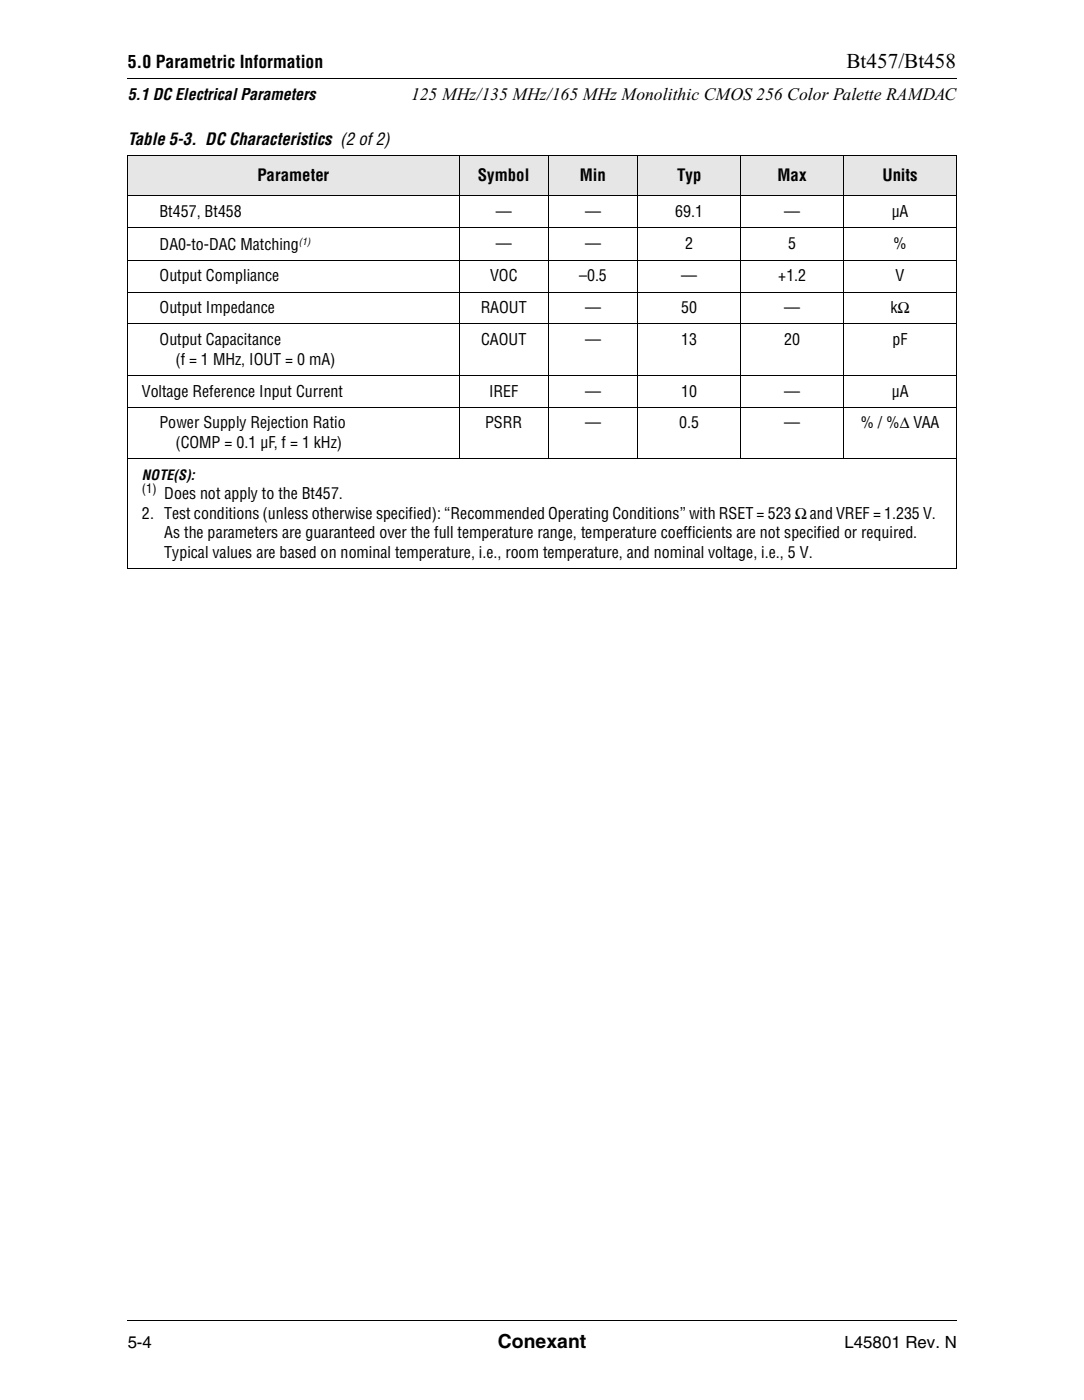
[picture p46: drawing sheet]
<svg xmlns="http://www.w3.org/2000/svg" width="216mm" height="279mm" viewBox="0 0 216 279" stroke-linecap="round" stroke-linejoin="round" font-family="sans-serif">
<defs><g id="words">
<text font-size="4.2" x="168.6" y="13.6">Bt457/Bt458</text>
<text font-size="3.9" x="99.1" y="268.6">Conexant</text>
<g font-size="3.5">
<text x="25.4" y="13.6">5.0 Parametric Information</text>
<text x="81.9" y="19.9">125 MHz/135 MHz/165 MHz Monolithic CMOS 256 Color Palette RAMDAC</text>
</g>
<g font-size="3.3">
<text x="25.4" y="28.9">Table 5-3. DC Characteristics (2 of 2)</text>
<text x="51.3" y="36.1">Parameter</text>
<text x="95.2" y="36.1">Symbol</text>
<text x="115.5" y="36.1">Min</text>
<text x="134.9" y="36.1">Typ</text>
<text x="154.9" y="36.1">Max</text>
<text x="175.8" y="36.1">Units</text>
<text x="25.4" y="268.6">5-4</text>
<text x="168.2" y="268.6">L45801 Rev. N</text>
</g>
<g font-size="3.2">
<text x="25.4" y="19.9">5.1 DC Electrical Parameters</text>
<text x="31.8" y="43.2">Bt457, Bt458</text>
<text x="98.8" y="43.2">—</text>
<text x="116.5" y="43.2">—</text>
<text x="134.5" y="43.2">69.1</text>
<text x="156.2" y="43.2">—</text>
<text x="177.6" y="43.2">µA</text>
<text x="31.8" y="49.7">DA0-to-DAC Matching</text>
<text x="98.8" y="49.6">—</text>
<text x="116.5" y="49.6">—</text>
<text x="136.5" y="49.6">2</text>
<text x="157" y="49.6">5</text>
<text x="178" y="49.6">%</text>
<text x="31.8" y="56.1">Output Compliance</text>
<text x="97.6" y="56.1">VOC</text>
<text x="115.3" y="56.1">–0.5</text>
<text x="135.7" y="56.1">—</text>
<text x="155" y="56.1">+1.2</text>
<text x="178.4" y="56.1">V</text>
<text x="31.8" y="62.4">Output Impedance</text>
<text x="95.7" y="62.4">RAOUT</text>
<text x="116.5" y="62.4">—</text>
<text x="135.7" y="62.4">50</text>
<text x="156.2" y="62.4">—</text>
<text x="177.4" y="62.4">kΩ</text>
<text x="31.8" y="68.8">Output Capacitance</text>
<text x="95.8" y="68.8">CAOUT</text>
<text x="116.5" y="68.8">—</text>
<text x="135.7" y="68.8">13</text>
<text x="156.2" y="68.8">20</text>
<text x="177.8" y="68.8">pF</text>
<text x="35" y="72.7">(f = 1 MHz, IOUT = 0 mA)</text>
<text x="28.3" y="79">Voltage Reference Input Current</text>
<text x="97.4" y="79">IREF</text>
<text x="116.5" y="79">—</text>
<text x="135.7" y="79">10</text>
<text x="156.2" y="79">—</text>
<text x="177.6" y="79">µA</text>
<text x="31.8" y="85.4">Power Supply Rejection Ratio</text>
<text x="35" y="89.3">(COMP = 0.1 µF, f = 1 kHz)</text>
<text x="96.6" y="85.4">PSRR</text>
<text x="116.5" y="85.4">—</text>
<text x="135.3" y="85.4">0.5</text>
<text x="156.2" y="85.4">—</text>
<text x="171.4" y="85.4">% / %∆ VAA</text>
<text x="32.7" y="99.5">Does not apply to the Bt457.</text>
<text x="28.3" y="103.4">2. Test conditions (unless otherwise specified): “Recommended Operating Conditions” with RSET = 523 Ω and VREF = 1.235 V.</text>
<text x="32.7" y="107.3">As the parameters are guaranteed over the full temperature range, temperature coefficients are not specified or required.</text>
<text x="32.7" y="111.1">Typical values are based on nominal temperature, i.e., room temperature, and nominal voltage, i.e., 5 V.</text>
</g>
<text font-size="2.8" x="28.3" y="95.6">NOTE(S):</text>
<text font-size="2.5" x="28.3" y="98.2">(1)</text>
<text font-size="1.9" x="59.5" y="48.8">(1)</text>
</g></defs>
<path d="M25.4 15.5l.1 .2zM190.5 15.5l.1 .2zM25.3 263.1l.1 .2zM190.5 263.1l.1 .2z" fill="#000"/>
<path d="M25.5 15.6h165M25.4 263.2h165.1" fill="none" stroke="#000" stroke-width=".2"/>
<g fill="#e6e6e6">
<path d="M25.4 31h66v7.9h-66z"/>
<path d="M91.4 31h17.8v7.9h-17.8z"/>
<path d="M109.2 31h17.7v7.9h-17.7z"/>
<path d="M127 31h20.5v7.9h-20.5z"/>
<path d="M147.5 31h20.5v7.9h-20.5z"/>
<path d="M168 31h22.5v7.9h-22.5z"/>
</g>
<g fill="none" stroke="#000" stroke-width=".2">
<path d="M25.3 31h165.3M25.3 39h165.3M25.4 31.1v82.1M91.4 30.9v60.6M109.2 30.9v60.6M127 30.9v60.6M147.5 30.9v60.6M168 30.9v60.6M190.5 31.1v82.1M25.3 45.3h165.3M25.3 51.9h165.3M25.3 58.2h165.3"/>
<path d="M25.3 64.6h165.3M25.3 74.8h165.3M25.3 81.1h165.3M25.3 91.4h165.3M25.3 113.2h165.3"/>
</g>
<use href="#words"/>
</svg>
